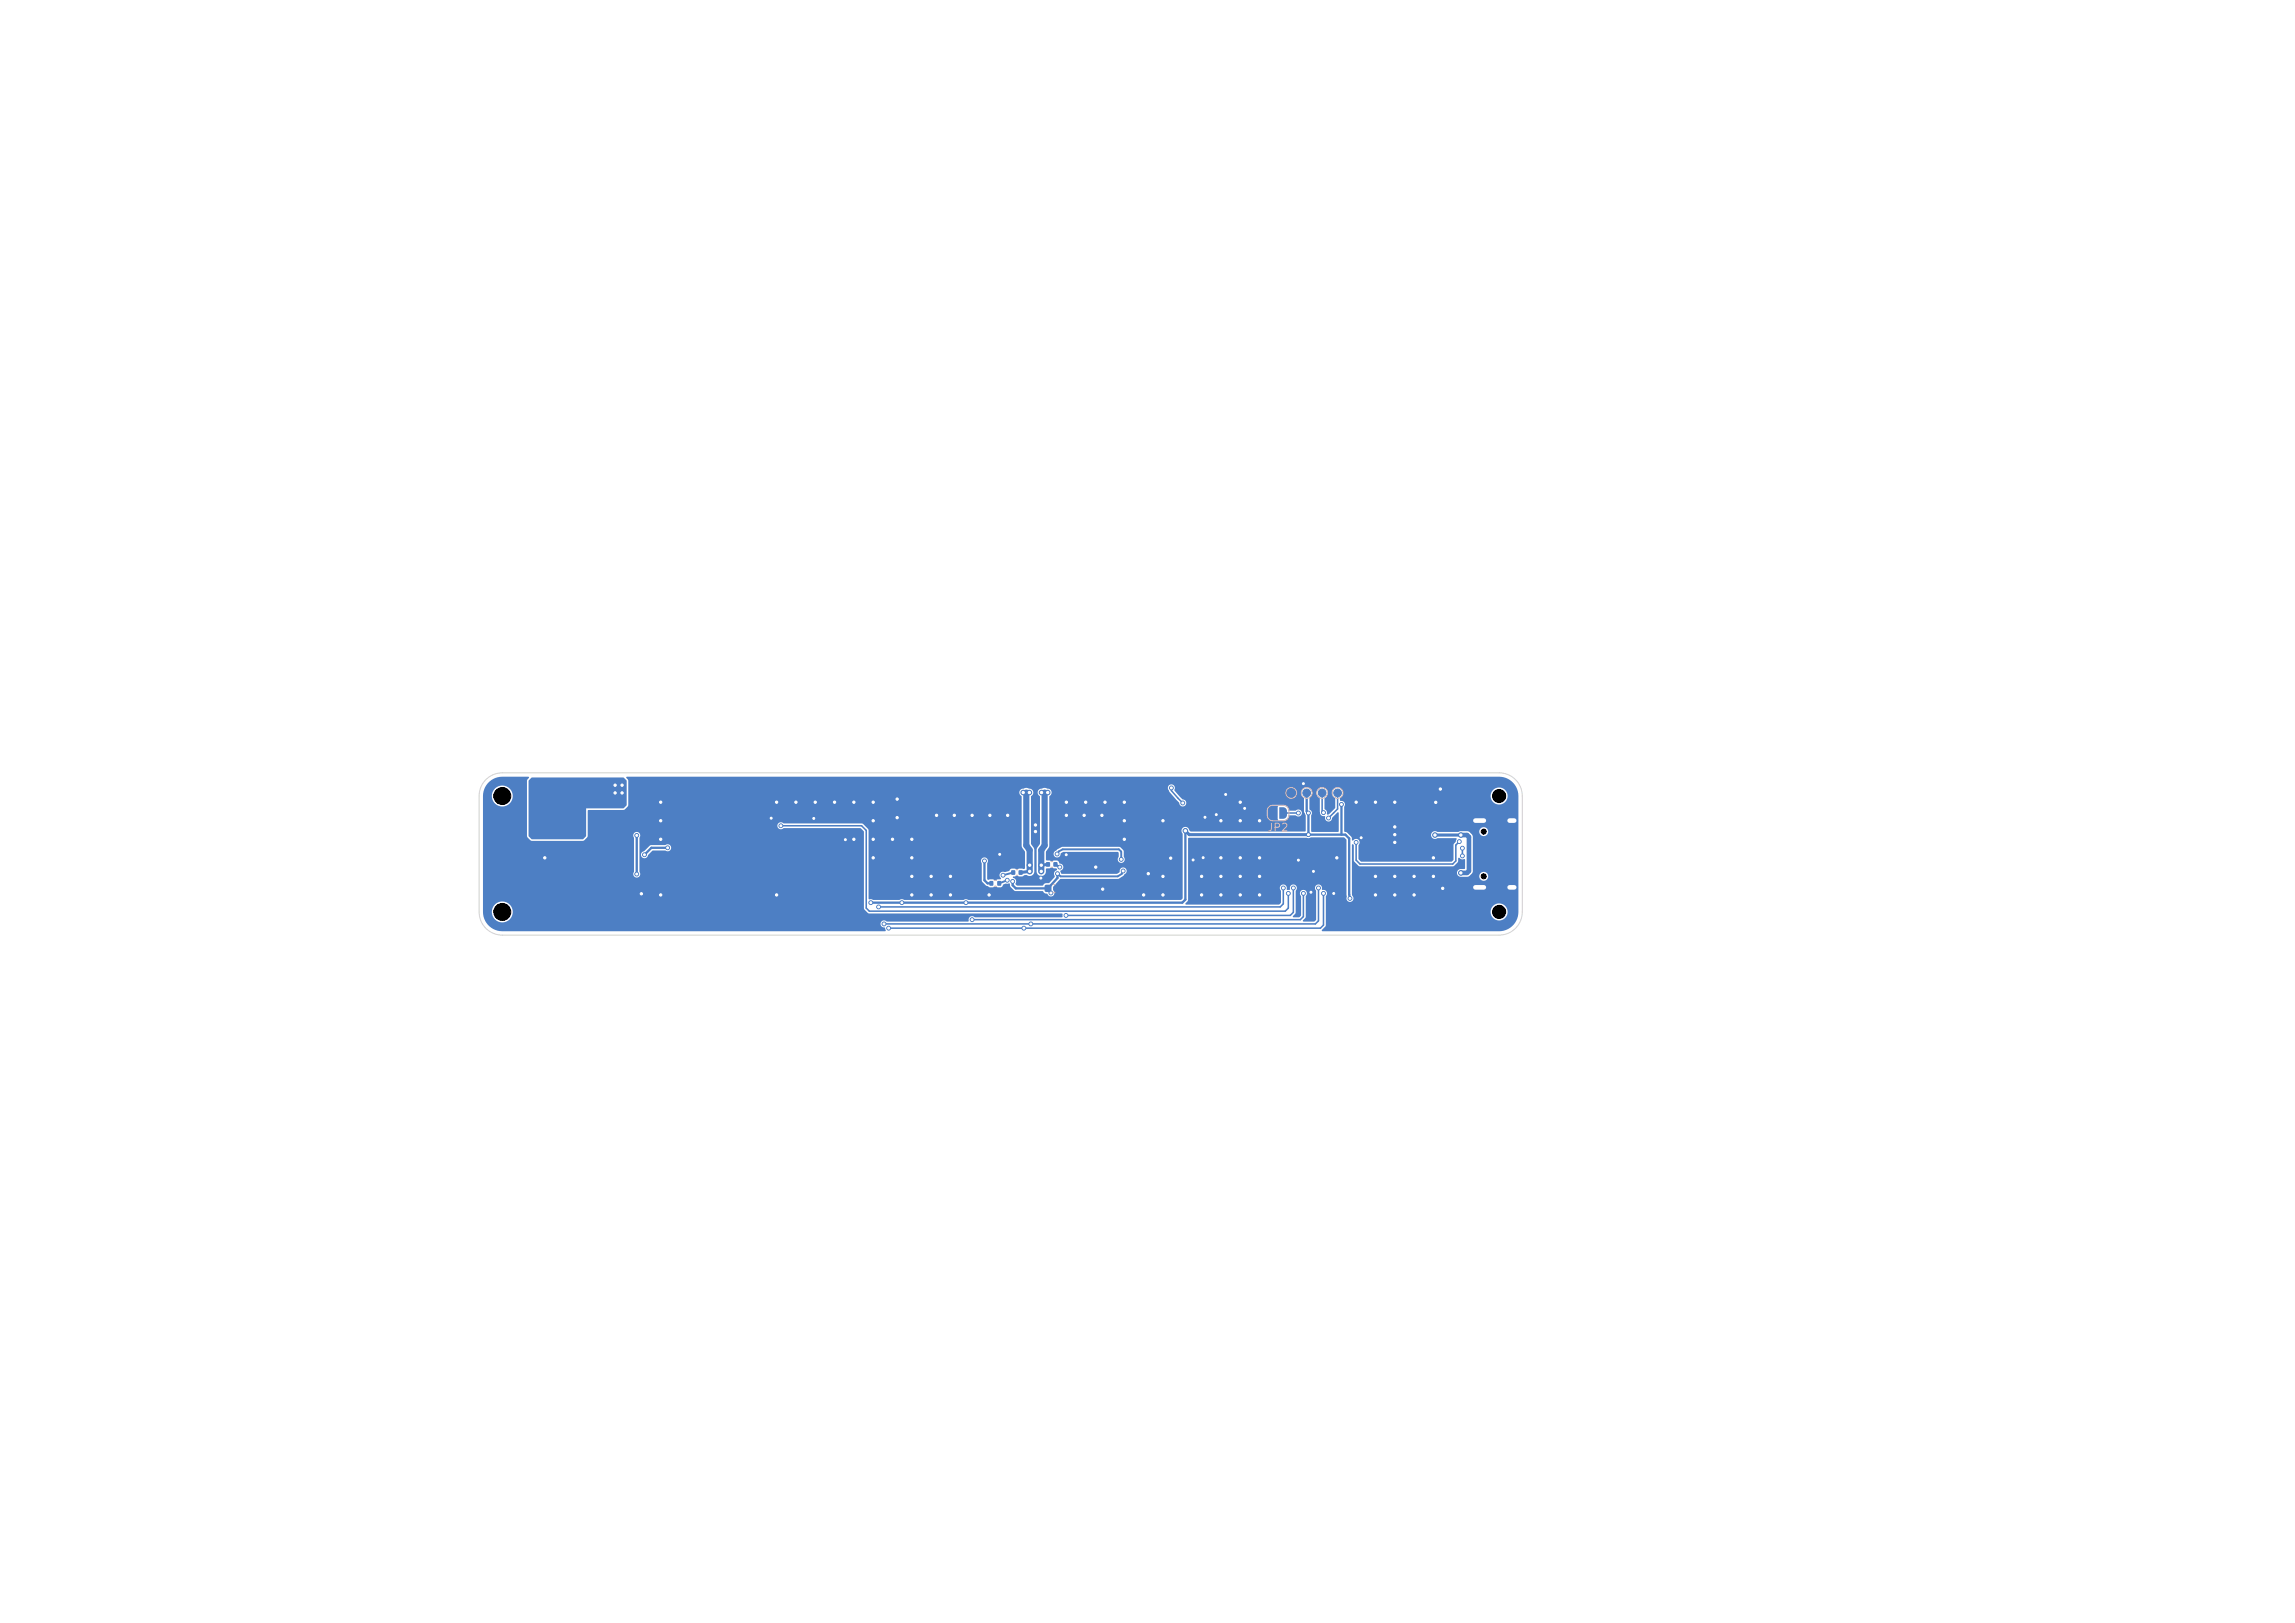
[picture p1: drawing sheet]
<svg xmlns="http://www.w3.org/2000/svg" width="297mm" height="210mm" viewBox="0 0 297 210" stroke-linecap="round" stroke-linejoin="round" font-family="sans-serif">
<defs><g id="words">
<text font-size="1" fill="#e8b2a7" x="163.9" y="107.8">JP2</text>
</g></defs>
<path d="M190.9 106.2h1.1M190.9 114.8h1.1M195.4 106.2h.6M195.4 114.8h.6" fill="none" stroke="#4d7fc4" stroke-width="1"/>
<path d="M69.9 101.4l.5-.2h4.5l.3 .1 .2 .2 .2 .3-.1 2-.2 .2-.4 .2h-4.5l-.4-.1-.2-.2-.2-.4v-1.7z" fill="#4d7fc4"/>
<circle cx="173.1" cy="102.6" r=".5" fill="#4d7fc4" stroke="#4d7fc4" stroke-width=".13"/>
<g fill="#4d7fc4">
<path d="M129.1 114h.4v.6h-.4z"/>
<path d="M128.1 114h.4v.6h-.4z"/>
</g>
<circle cx="169.1" cy="102.6" r=".5" fill="#4d7fc4" stroke="#4d7fc4" stroke-width=".13"/>
<g fill="#4d7fc4">
<path d="M135.2 114.5h.2h.6l.1 .2-.1 .7h-.1h-.7v-.2z"/>
<path d="M136.8 114.5h.2h.6v.2v.7h-.2h-.6l-.1-.2z"/>
<path d="M165.6 104.5h.6l.3 .3v.7l-.1 .3-.2 .1-.6 .1z"/>
<path d="M164.4 104.6l.3-.1h.6v1.5l-.6-.1-.3-.1-.1-.3v-.6z"/>
<path d="M130.9 112.6h.5v.6h-.5z"/>
<path d="M131.8 112.6h.5v.6h-.5z"/>
<path d="M69.8 117.1l.2-.2 .4-.1h4.5l.3 .1 .2 .2 .2 .3-.1 2-.2 .2-.4 .2h-4.5l-.4-.1-.2-.2-.2-.3v-1.6z"/>
<path d="M69.8 113.2l.2-.2 .4-.1h4.5l.3 .1 .2 .2 .2 .3-.1 2-.2 .2-.4 .2h-4.5l-.4-.1-.2-.2-.2-.3v-1.6z"/>
</g>
<circle cx="167.1" cy="102.6" r=".5" fill="#4d7fc4" stroke="#4d7fc4" stroke-width=".13"/>
<path d="M69.8 105.4l.2-.2 .4-.1h4.5l.3 .1 .2 .2 .2 .3-.1 2-.2 .2-.4 .2h-4.5l-.4-.1-.2-.2-.2-.3v-1.6z" fill="#4d7fc4"/>
<circle cx="171.1" cy="102.6" r=".5" fill="#4d7fc4" stroke="#4d7fc4" stroke-width=".13"/>
<g fill="#4d7fc4">
<path d="M136.3 111.6h.5v.5h-.5z"/>
<path d="M135.4 111.6h.5v.5h-.5z"/>
</g>
<g fill="#4d7fc4" stroke="#4d7fc4" stroke-width=".13">
<circle cx="158" cy="115.8" r=".3"/>
<circle cx="158" cy="111" r=".3"/>
<circle cx="163" cy="115.8" r=".3"/>
<circle cx="180.5" cy="115.8" r=".3"/>
<circle cx="85.5" cy="115.8" r=".3"/>
<circle cx="160.5" cy="115.8" r=".3"/>
<circle cx="163" cy="111" r=".3"/>
<circle cx="85.5" cy="103.8" r=".3"/>
<circle cx="155.9" cy="105.7" r=".25"/>
<circle cx="128" cy="115.8" r=".3"/>
<circle cx="123" cy="115.8" r=".3"/>
<circle cx="123" cy="113.4" r=".3"/>
<circle cx="113" cy="103.8" r=".3"/>
<circle cx="103" cy="103.8" r=".3"/>
<circle cx="155.5" cy="115.8" r=".3"/>
<circle cx="134.7" cy="113.6" r=".25"/>
<circle cx="140.3" cy="105.5" r=".3"/>
<circle cx="183" cy="115.8" r=".3"/>
<circle cx="180.5" cy="109" r=".3"/>
<circle cx="118" cy="113.4" r=".3"/>
<circle cx="130.4" cy="105.5" r=".3"/>
<circle cx="185.5" cy="111" r=".3"/>
<circle cx="123.5" cy="105.5" r=".3"/>
<circle cx="168" cy="111.3" r=".25"/>
<circle cx="125.8" cy="105.5" r=".3"/>
<circle cx="148" cy="115.8" r=".3"/>
<circle cx="116.1" cy="105.8" r=".3"/>
<circle cx="180.5" cy="113.4" r=".3"/>
<circle cx="100.5" cy="115.8" r=".3"/>
<circle cx="145.5" cy="106.2" r=".3"/>
<circle cx="85.5" cy="108.6" r=".3"/>
<circle cx="178" cy="115.8" r=".3"/>
<circle cx="129.4" cy="110.5" r=".25"/>
<circle cx="183" cy="113.4" r=".3"/>
<circle cx="172.6" cy="115.6" r=".25"/>
<circle cx="113" cy="106.2" r=".3"/>
<circle cx="138" cy="110.6" r=".25"/>
<circle cx="154.4" cy="111.3" r=".25"/>
<circle cx="85.5" cy="106.2" r=".3"/>
<circle cx="109.4" cy="108.7" r=".25"/>
<circle cx="158" cy="113.4" r=".3"/>
<circle cx="100.5" cy="103.8" r=".3"/>
<circle cx="121.2" cy="105.5" r=".3"/>
<circle cx="99.8" cy="105.9" r=".25"/>
<circle cx="160.5" cy="113.4" r=".3"/>
<circle cx="155.5" cy="113.4" r=".3"/>
<circle cx="169.7" cy="115.4" r=".25"/>
<circle cx="115.5" cy="108.6" r=".3"/>
<circle cx="108" cy="103.8" r=".3"/>
<circle cx="160.5" cy="111" r=".3"/>
<circle cx="175.5" cy="103.8" r=".3"/>
<circle cx="134" cy="106.7" r=".3"/>
<circle cx="180.5" cy="107" r=".3"/>
<circle cx="157.4" cy="105.4" r=".25"/>
<circle cx="141.8" cy="112.2" r=".3"/>
<circle cx="128.1" cy="105.5" r=".3"/>
<circle cx="120.5" cy="115.8" r=".3"/>
<circle cx="168.7" cy="101.4" r=".25"/>
<circle cx="151.5" cy="111" r=".3"/>
<circle cx="110.5" cy="108.6" r=".3"/>
<circle cx="155.7" cy="111" r=".25"/>
<circle cx="160.5" cy="106.2" r=".3"/>
<circle cx="118" cy="111" r=".3"/>
<circle cx="118" cy="115.8" r=".3"/>
<circle cx="150.5" cy="106.2" r=".3"/>
<circle cx="160.5" cy="103.8" r=".3"/>
<circle cx="138" cy="105.5" r=".3"/>
<circle cx="161.1" cy="104.6" r=".25"/>
<circle cx="134" cy="107.6" r=".3"/>
<circle cx="163" cy="113.4" r=".3"/>
<circle cx="105.5" cy="103.8" r=".3"/>
<circle cx="180.5" cy="103.8" r=".3"/>
<circle cx="173" cy="111" r=".3"/>
<circle cx="110.5" cy="103.8" r=".3"/>
<circle cx="158.6" cy="102.8" r=".25"/>
<circle cx="176.2" cy="108.4" r=".25"/>
<circle cx="118" cy="108.6" r=".3"/>
<circle cx="150.5" cy="115.8" r=".3"/>
<circle cx="143" cy="103.8" r=".3"/>
<circle cx="145.5" cy="108.6" r=".3"/>
<circle cx="116.1" cy="103.4" r=".3"/>
<circle cx="138" cy="103.8" r=".3"/>
<circle cx="113" cy="108.6" r=".3"/>
<circle cx="185.5" cy="113.4" r=".3"/>
<circle cx="158" cy="106.2" r=".3"/>
<circle cx="140.5" cy="103.8" r=".3"/>
<circle cx="105.3" cy="105.9" r=".25"/>
<circle cx="83" cy="115.7" r=".3"/>
<circle cx="142.6" cy="105.5" r=".3"/>
<circle cx="150.5" cy="113.4" r=".3"/>
<circle cx="145.5" cy="103.8" r=".3"/>
<circle cx="178" cy="103.8" r=".3"/>
<circle cx="148.6" cy="113.1" r=".3"/>
<circle cx="185.8" cy="103.8" r=".3"/>
<circle cx="186.7" cy="114.9" r=".3"/>
<circle cx="120.5" cy="113.4" r=".3"/>
<circle cx="178" cy="113.4" r=".3"/>
<circle cx="170" cy="112.7" r=".25"/>
<circle cx="142.7" cy="115.1" r=".3"/>
<circle cx="163" cy="106.2" r=".3"/>
<circle cx="70.5" cy="111" r=".3"/>
<circle cx="180.5" cy="108" r=".3"/>
<circle cx="113" cy="111" r=".3"/>
<circle cx="186.4" cy="102.1" r=".3"/>
<circle cx="169.3" cy="108" r=".25"/>
<circle cx="125" cy="116.8" r=".25"/>
<circle cx="153.4" cy="107.5" r=".3"/>
<circle cx="174.7" cy="116.2" r=".25"/>
<circle cx="112.7" cy="116.8" r=".25"/>
<circle cx="169.3" cy="105.2" r=".25"/>
<circle cx="173.6" cy="104.1" r=".25"/>
<circle cx="116.7" cy="116.8" r=".25"/>
<circle cx="145.4" cy="112.7" r=".25"/>
<circle cx="136.9" cy="113" r=".25"/>
<circle cx="136" cy="115.6" r=".25"/>
<circle cx="131.1" cy="114" r=".25"/>
<circle cx="185.7" cy="108.1" r=".3"/>
<circle cx="189.1" cy="108.1" r=".3"/>
<circle cx="189.1" cy="112.9" r=".3"/>
<circle cx="171.3" cy="115.6" r=".25"/>
<circle cx="115" cy="120.1" r=".25"/>
<circle cx="132.5" cy="120.1" r=".25"/>
<circle cx="114.4" cy="119.5" r=".25"/>
<circle cx="133.4" cy="119.6" r=".25"/>
<circle cx="170.6" cy="114.9" r=".25"/>
<circle cx="101.1" cy="106.8" r=".25"/>
<circle cx="166.7" cy="115.6" r=".25"/>
<circle cx="167.4" cy="114.9" r=".25"/>
<circle cx="138" cy="118.4" r=".25"/>
<circle cx="136.8" cy="110.5" r=".25"/>
<circle cx="145.1" cy="111.2" r=".25"/>
<circle cx="137.2" cy="112.2" r=".25"/>
<circle cx="130.4" cy="113.9" r=".25"/>
<circle cx="129.8" cy="113.2" r=".25"/>
<circle cx="168.7" cy="115.6" r=".25"/>
<circle cx="125.8" cy="119" r=".25"/>
<circle cx="127.4" cy="111.4" r=".25"/>
<circle cx="133.3" cy="111.9" r=".3"/>
<circle cx="132.4" cy="102.5" r=".3"/>
<circle cx="133.2" cy="102.5" r=".3"/>
<circle cx="133.3" cy="112.8" r=".3"/>
<circle cx="134.8" cy="102.5" r=".3"/>
<circle cx="134.8" cy="111.9" r=".3"/>
<circle cx="135.6" cy="102.5" r=".3"/>
<circle cx="134.8" cy="112.8" r=".3"/>
<circle cx="153.1" cy="103.9" r=".25"/>
<circle cx="151.6" cy="101.9" r=".25"/>
<circle cx="82.4" cy="108.1" r=".25"/>
<circle cx="82.4" cy="113.1" r=".25"/>
<circle cx="166.1" cy="114.9" r=".25"/>
<circle cx="113.7" cy="117.4" r=".25"/>
<circle cx="168" cy="105.2" r=".25"/>
<circle cx="189.3" cy="109.7" r=".25"/>
<circle cx="189.3" cy="110.7" r=".25"/>
<circle cx="171.3" cy="105.1" r=".25"/>
<circle cx="171.9" cy="105.9" r=".25"/>
<circle cx="79.6" cy="102.6" r=".3"/>
<circle cx="80.5" cy="101.6" r=".3"/>
<circle cx="80.5" cy="102.6" r=".3"/>
<circle cx="79.6" cy="101.6" r=".3"/>
<circle cx="175.5" cy="109" r=".25"/>
<circle cx="188.9" cy="108.9" r=".25"/>
<circle cx="83.4" cy="110.6" r=".25"/>
<circle cx="86.4" cy="109.7" r=".25"/>
</g>
<path d="M133.3 112.8l-1.2 .1M135.6 111.9l-.8 .1M153.4 107.5l.5 .5h15.4M185.7 108.1h3.4" fill="none" stroke="#4d7fc4" stroke-width=".4"/>
<path d="M82.4 108.1v5M86.4 109.7h-2.1l-.9 .9M127.4 111.4v2.5l.4 .4h.5M131.1 114.1v.4l.4 .5h4.1M135.6 115v.2l.4 .4M136.9 113.1v.5l-1.3 1.4M153.4 107.5v8.9l-.4 .4h-40.3M169.1 102.6v2.4l.2 .2v2.8h4.8l.5 .5v7.3l.1 .5M173.6 104.1v3.9" fill="none" stroke="#4d7fc4" stroke-width=".3"/>
<path d="M130.4 113.9l-1.1 .4M131.1 112.9l-1.3 .4M136.6 111.9l.6 .3M136.8 110.5l.2-.3 .5-.3h7.3l.3 .3v1M145.4 112.7l-.2 .4-.5 .3h-7.4l-.4-.3" fill="none" stroke="#4d7fc4" stroke-width=".25"/>
<path d="M132.4 102.6h.8M134.8 102.6h.8M189.1 108.1h.8l.2 .2v4.4l-.2 .3h-.8" fill="none" stroke="#4d7fc4" stroke-width=".6"/>
<path d="M101.1 106.9h10.4l.6 .6v10l.4 .4h53.8l.4-.4v-1.9M151.6 102v.3l1.5 1.6M166.1 105.2h1.9M166.1 114.9v2.1l-.4 .4h-52M167.4 114.9v3.2l-.4 .4h-29M168.7 115.6v3l-.4 .4h-42.5M170.6 114.9v4.3l-.4 .4h-55.8M171.1 102.6v2.4l.2 .2M171.3 115.6v4.1l-.4 .4h-55.9M173.1 102.6v2.1l-1.2 1.2M188.9 108.9l-.5 .5v2l-.4 .4h-12l-.5-.5v-2.3M189.3 109.8v1" fill="none" stroke="#4d7fc4" stroke-width=".2"/>
<path d="M132.8 102.6v6.8l.5 .6v2.8M135.2 102.6v6.8l-.4 .6v2.8" fill="none" stroke="#4d7fc4" stroke-width=".8"/>
<g fill="#4d7fc4">
<path d="M63.1 101.3l.7-.5 .9-.3h3.7l.1 .1-.3 .4v1.9h-1.8l-.1-.2a1.35 1.35 0 0 0-2.2-.7 1.35 1.35 0 0 0 .4 2.3 1.35 1.35 0 0 0 1.9-1.4h1.8v5.3l.1 .2 .5 .4h6.6l.2-.1 .5-.5v-3.4h4.6l.2-.1 .4-.4v-3.3l-.3-.4 .1-.1h112.9l.6 .1 .8 .3 .5 .4 .3 .5 .3 1.1h-1.4a1.1 1.1 0 0 0-1.7-.8 1.1 1.1 0 0 0 0 1.8 1.1 1.1 0 0 0 1.7-.8v-.2h1.4v4.6h-3.9v-.1a.58 .58 0 0 0-1-.2 .58 .58 0 0 0 .3 1 .58 .58 0 0 0 .7-.7h3.9v5.8h-3.9v-.1a.57 .57 0 0 0-1-.2 .57 .57 0 0 0 .3 1 .57 .57 0 0 0 .7-.7h3.9v4.6h-1.4v-.2a1.1 1.1 0 0 0-1.8-.5 1.1 1.1 0 0 0 .3 1.8 1.1 1.1 0 0 0 1.5-1.1h1.4l-.2 1-.2 .5-.4 .5-.8 .4-.6 .2h-23.1l-.1-.2 .5-.6v-3.8a.5 .5 0 0 0 .1-.6 .5 .5 0 0 0-.6-.2 .47 .47 0 0 0-.6-.6 .47 .47 0 0 0-.2 .8v3.7l-.2 .2h-1.4h-.1l.4-.6v-2.6a.47 .47 0 0 0 0-.7 .47 .47 0 0 0-.7 0 .47 .47 0 0 0 .1 .7v2.5l-.3 .2h-.7l-.1-.1 .4-.5v-2.8a.47 .47 0 0 0-.2-.8 .47 .47 0 0 0-.6 .6l-.3 .1-.1-.1a.47 .47 0 0 0-.6-.6 .47 .47 0 0 0-.1 .8v1.5l-.3 .2h-12.1v-.1l.4-.5v-8l15.6 .1 .3-.1h4.3l.3 .3v7.4a.46 .46 0 0 0 .2 .6 .46 .46 0 0 0 .6-.2 .46 .46 0 0 0-.1-.6v-6.6v-.1l.2 .2v2l.7 .7h12.1l.6-.5 .1-.6h.1l.3 .2 .4-.1 .1 .2v1.1h-.6a.5 .5 0 0 0-.5 .6 .5 .5 0 0 0 .5 .5l1-.1 .6-.5v-4.8l-.4-.4-.3-.2h-.9l-.3 .1h-2.7a.52 .52 0 0 0-.7 .1 .52 .52 0 0 0 .1 .7 .52 .52 0 0 0 .6 .1h2.5l-.1 .4-.3 .4v1.9l-.2 .3h-11.7l-.4-.4v-1.8a.46 .46 0 0 0 0-.7 .46 .46 0 0 0-.7 .2l-.1-.1-.1-.4-.6-.6-.3-.1v-3.2a.5 .5 0 0 0 0-.6 .5 .5 0 0 0-.6-.2v-.3a.71 .71 0 0 0 .4-1 .71 .71 0 0 0-1-.3 .71 .71 0 0 0-.2 1l.2 .3v1.2l-.9 .9h-.2v-.4l-.3-.3v-1.4a.73 .73 0 0 0 .3-1.1 .73 .73 0 0 0-1.1 0 .73 .73 0 0 0 .2 1.1v1.8a.47 .47 0 0 0 .6 .5l.1 .1a.47 .47 0 0 0 .4 .6 .47 .47 0 0 0 .5-.5l.7-.7h.1l.1 2.4-.1 .1h-3.4l-.1-.1v-2a.58 .58 0 0 0-.2-.8v-1.4a.73 .73 0 0 0 .1-1.1 .73 .73 0 0 0-1.1 0 .73 .73 0 0 0 .3 1.1v.5h-15.3l-.1-.2-.4-.2-1-1.1a.48 .48 0 0 0-.1-.7 .48 .48 0 0 0-.7 .1 .48 .48 0 0 0 .1 .7l1.3 1.5a.46 .46 0 0 0 .5 .4 .46 .46 0 0 0 .4-.5h15.3v1.3h-.3a.5 .5 0 0 0-.9-.2h-.8a.89 .89 0 0 0-.7-.7h-.5l-.2 .2-.1 1.6 .1 .1h.9l.3-.2 .2-.4h.9a.46 .46 0 0 0 .5 .1 .46 .46 0 0 0 .3-.5h.3l.2 .4v2l-.1 .1h-14.8l-.2-.1a.53 .53 0 0 0-.7-.4 .53 .53 0 0 0-.1 .8v3.2h-7.5l-.2-.3v-.7l-.6-.5h-7.3l-.8 .5a.47 .47 0 0 0-.3 .5 .47 .47 0 0 0 .5 .4 .47 .47 0 0 0 .4-.6l.3-.2h7l.2 .2v.4l-.1 .2a.45 .45 0 0 0 .3 .6 .45 .45 0 0 0 .6-.5h7.5v1.5h-7.3a.46 .46 0 0 0-.6-.3 .46 .46 0 0 0-.3 .5l-.4 .3h-7.1l-.2-.3 .1-.2a.47 .47 0 0 0 .3-.5 .47 .47 0 0 0-.5-.4l-.1-.2-.2-.2h-.4l-.3 .2-.2-.2h-.5v-.1v-1l.4-.7v-6.4a.55 .55 0 0 0 .3-.7 .55 .55 0 0 0-.6-.4h-.5a.56 .56 0 0 0-.6 .3 .56 .56 0 0 0 .1 .7l.1 6.2-.4 .7v2.9a.63 .63 0 0 0 .8 .5 .63 .63 0 0 0 .4-.8v-.1h.5l.2-.2 .3 .2h.3l.1 .2a.56 .56 0 0 0-.3 .9l-.7 .7-.5 .1-.4 .3h-3.2l-.3-.3a.46 .46 0 0 0-.3-.7v-.1l.5-.2 .3 .1h.4l.5-.2a.62 .62 0 0 0 1.1-.4v-2.9l-.5-.7v-6.1a.55 .55 0 0 0 .3-.7 .55 .55 0 0 0-.6-.4h-.5a.56 .56 0 0 0-.6 .3 .56 .56 0 0 0 .2 .7v6.5l.5 .7v2.1l-.2 .1h-.6l-.3 .1-.2-.1h-.5l-.3 .3-.6 .1a.48 .48 0 0 0-.6 .3 .48 .48 0 0 0 .1 .6v.1h-.4l-.3 .2-.3-.2h-.7v-2.1a.47 .47 0 0 0-.1-.6 .47 .47 0 0 0-.6 0 .47 .47 0 0 0 0 .6v2.3l.5 .6 .5 .2h.4l.3-.2 .3 .2h.4l.4-.4 .7-.1 .2 .5 .5 .5h3.6l.2 .2 .5 .2a.47 .47 0 0 0 .7 .2 .47 .47 0 0 0 0-.8v-.4l1-1h7.4l.7-.4 .3-.3 .1-.4h7.3v3.6l-.3 .2h-27.5l-.2-.1-.4 .1h-7.7l-.2-.1-.4 .1h-3.4h-.5l-.1-.1v-8.9l-.7-.8-10.3-.1a.47 .47 0 0 0-.7 0 .47 .47 0 0 0 .1 .7 .47 .47 0 0 0 .6 0h9.9l.5 .4v.4h-29a.46 .46 0 0 0-.6-.3 .46 .46 0 0 0-.1 .7l-.1 4.4a.47 .47 0 0 0 .1 .6 .47 .47 0 0 0 .6 0 .47 .47 0 0 0 .1-.6v-4.4l.1-.4h28.9v1.6h-24.9a.49 .49 0 0 0-.8-.3l-1.9 .1-.8 .7a.47 .47 0 0 0-.4 .5 .47 .47 0 0 0 .4 .5 .47 .47 0 0 0 .5-.5l.6-.5h1.6a.48 .48 0 0 0 .5 0 .48 .48 0 0 0 .3-.5h24.9v7.9l.3 .4h-45.7l-.1-.2a1.35 1.35 0 0 0-2.2-.7 1.35 1.35 0 0 0 .4 2.3 1.35 1.35 0 0 0 1.9-1.4h45.7l.3 .3h25l.1 .1v.3l-.1 .1h-11.3a.49 .49 0 0 0-.6-.1 .49 .49 0 0 0-.2 .6h-10.5a.48 .48 0 0 0-.8 .2 .48 .48 0 0 0 .5 .6l.1 .4-.1 .1h-49.5l-.9-.2-.5-.2-.7-.7-.2-.5-.2-.9v-15l.2-.9z"/>
<path d="M68.4 101l.4-.4h11.9l.4 .4v3.2l-.4 .4h-4.8v3.6l-.4 .4h-6.7l-.4-.4z"/>
</g>
<g fill="none" stroke="#e8b2a7" stroke-width=".13">
<path d="M128.6 113.9h.4M128.6 114.7h.4M131.5 112.5h.2M131.5 113.3h.2M136 111.5h.2M136 112.2h.2M136.3 114.4h.2M136.3 115.5h.2M164.2 104.4l.4-.2h1.5a.7 .7 0 0 1 .7 .7v.6a.7 .7 0 0 1-.7 .7h-1.4a.7 .7 0 0 1-.7-.7v-.7z"/>
<circle cx="167.1" cy="102.6" r=".7"/>
<circle cx="169.1" cy="102.6" r=".7"/>
<circle cx="171.1" cy="102.6" r=".7"/>
<circle cx="173.1" cy="102.6" r=".7"/>
</g>
<path d="M62.9 100.9a3 3 0 0 1 2.1-.9h129a3 3 0 0 1 3 3v15a3 3 0 0 1-3 3h-129a3 3 0 0 1-3-3v-15a3 3 0 0 1 .9-2.1z" fill="none" stroke="#d0d2cd" stroke-width=".13"/>
<g fill="#fff" stroke="#fff" stroke-width=".13">
<circle cx="158" cy="115.8" r=".15"/>
<circle cx="158" cy="111" r=".15"/>
<circle cx="163" cy="115.8" r=".15"/>
<circle cx="180.5" cy="115.8" r=".15"/>
<circle cx="85.5" cy="115.8" r=".15"/>
<circle cx="160.5" cy="115.8" r=".15"/>
<circle cx="163" cy="111" r=".15"/>
<circle cx="85.5" cy="103.8" r=".15"/>
<circle cx="155.9" cy="105.7" r=".13"/>
<circle cx="128" cy="115.8" r=".15"/>
<circle cx="123" cy="115.8" r=".15"/>
<circle cx="123" cy="113.4" r=".15"/>
<circle cx="113" cy="103.8" r=".15"/>
<circle cx="103" cy="103.8" r=".15"/>
<circle cx="155.5" cy="115.8" r=".15"/>
<circle cx="134.7" cy="113.6" r=".12"/>
<circle cx="140.3" cy="105.5" r=".15"/>
<circle cx="183" cy="115.8" r=".15"/>
<circle cx="180.5" cy="109" r=".15"/>
<circle cx="118" cy="113.4" r=".15"/>
<circle cx="130.4" cy="105.5" r=".15"/>
<circle cx="185.5" cy="111" r=".15"/>
<circle cx="123.5" cy="105.5" r=".15"/>
<circle cx="168" cy="111.3" r=".13"/>
<circle cx="125.8" cy="105.5" r=".15"/>
<circle cx="148" cy="115.8" r=".15"/>
<circle cx="116.1" cy="105.8" r=".15"/>
<circle cx="180.5" cy="113.4" r=".15"/>
<circle cx="100.5" cy="115.8" r=".15"/>
<circle cx="145.5" cy="106.2" r=".15"/>
<circle cx="85.5" cy="108.6" r=".15"/>
<circle cx="178" cy="115.8" r=".15"/>
<circle cx="129.4" cy="110.5" r=".12"/>
<circle cx="183" cy="113.4" r=".15"/>
<circle cx="172.6" cy="115.6" r=".13"/>
<circle cx="113" cy="106.2" r=".15"/>
<circle cx="138" cy="110.6" r=".12"/>
<circle cx="154.4" cy="111.3" r=".13"/>
<circle cx="85.5" cy="106.2" r=".15"/>
<circle cx="109.4" cy="108.7" r=".12"/>
<circle cx="158" cy="113.4" r=".15"/>
<circle cx="100.5" cy="103.8" r=".15"/>
<circle cx="121.2" cy="105.5" r=".15"/>
<circle cx="99.8" cy="105.9" r=".12"/>
<circle cx="160.5" cy="113.4" r=".15"/>
<circle cx="155.5" cy="113.4" r=".15"/>
<circle cx="169.7" cy="115.4" r=".13"/>
<circle cx="115.5" cy="108.6" r=".15"/>
<circle cx="108" cy="103.8" r=".15"/>
<circle cx="160.5" cy="111" r=".15"/>
<circle cx="175.5" cy="103.8" r=".15"/>
<circle cx="134" cy="106.7" r=".15"/>
<circle cx="180.5" cy="107" r=".15"/>
<circle cx="157.4" cy="105.4" r=".12"/>
<circle cx="141.8" cy="112.2" r=".15"/>
<circle cx="128.1" cy="105.5" r=".15"/>
<circle cx="120.5" cy="115.8" r=".15"/>
<circle cx="168.7" cy="101.4" r=".13"/>
<circle cx="151.5" cy="111" r=".15"/>
<circle cx="110.5" cy="108.6" r=".15"/>
<circle cx="155.7" cy="111" r=".12"/>
<circle cx="160.5" cy="106.2" r=".15"/>
<circle cx="118" cy="111" r=".15"/>
<circle cx="118" cy="115.8" r=".15"/>
<circle cx="150.5" cy="106.2" r=".15"/>
<circle cx="160.5" cy="103.8" r=".15"/>
<circle cx="138" cy="105.5" r=".15"/>
<circle cx="161.1" cy="104.6" r=".13"/>
<circle cx="134" cy="107.6" r=".15"/>
<circle cx="163" cy="113.4" r=".15"/>
<circle cx="105.5" cy="103.8" r=".15"/>
<circle cx="180.5" cy="103.8" r=".15"/>
<circle cx="173" cy="111" r=".15"/>
<circle cx="110.5" cy="103.8" r=".15"/>
<circle cx="158.6" cy="102.8" r=".13"/>
<circle cx="176.2" cy="108.4" r=".13"/>
<circle cx="118" cy="108.6" r=".15"/>
<circle cx="150.5" cy="115.8" r=".15"/>
<circle cx="143" cy="103.8" r=".15"/>
<circle cx="145.5" cy="108.6" r=".15"/>
<circle cx="116.1" cy="103.4" r=".15"/>
<circle cx="138" cy="103.8" r=".15"/>
<circle cx="113" cy="108.6" r=".15"/>
<circle cx="185.5" cy="113.4" r=".15"/>
<circle cx="158" cy="106.2" r=".15"/>
<circle cx="140.5" cy="103.8" r=".15"/>
<circle cx="105.3" cy="105.9" r=".12"/>
<circle cx="83" cy="115.6" r=".15"/>
<circle cx="142.6" cy="105.5" r=".15"/>
<circle cx="150.5" cy="113.4" r=".15"/>
<circle cx="145.5" cy="103.8" r=".15"/>
<circle cx="178" cy="103.8" r=".15"/>
<circle cx="148.6" cy="113.1" r=".15"/>
<circle cx="185.8" cy="103.8" r=".15"/>
<circle cx="186.7" cy="115" r=".15"/>
<circle cx="120.5" cy="113.4" r=".15"/>
<circle cx="178" cy="113.4" r=".15"/>
<circle cx="170" cy="112.8" r=".13"/>
<circle cx="142.7" cy="115" r=".15"/>
<circle cx="163" cy="106.2" r=".15"/>
<circle cx="70.5" cy="111" r=".15"/>
<circle cx="180.5" cy="108" r=".15"/>
<circle cx="113" cy="111" r=".15"/>
<circle cx="186.4" cy="102.1" r=".15"/>
<circle cx="169.3" cy="108" r=".13"/>
<circle cx="125" cy="116.8" r=".13"/>
<circle cx="153.4" cy="107.5" r=".15"/>
<circle cx="174.7" cy="116.2" r=".12"/>
<circle cx="112.7" cy="116.8" r=".13"/>
<circle cx="169.3" cy="105.2" r=".13"/>
<circle cx="173.6" cy="104.1" r=".12"/>
<circle cx="116.7" cy="116.8" r=".13"/>
<circle cx="145.4" cy="112.7" r=".12"/>
<circle cx="136.9" cy="113.1" r=".12"/>
<circle cx="136" cy="115.5" r=".12"/>
<circle cx="131.1" cy="114.1" r=".13"/>
<circle cx="185.7" cy="108.1" r=".15"/>
<circle cx="189.1" cy="108.1" r=".15"/>
<circle cx="189.1" cy="112.9" r=".15"/>
<circle cx="171.3" cy="115.6" r=".12"/>
<circle cx="115" cy="120.1" r=".13"/>
<circle cx="132.5" cy="120.1" r=".12"/>
<circle cx="114.4" cy="119.5" r=".12"/>
<circle cx="133.4" cy="119.5" r=".13"/>
<circle cx="170.6" cy="114.9" r=".12"/>
<circle cx="101.1" cy="106.8" r=".12"/>
<circle cx="166.7" cy="115.6" r=".12"/>
<circle cx="167.4" cy="114.9" r=".12"/>
<circle cx="138" cy="118.4" r=".13"/>
<circle cx="136.8" cy="110.5" r=".12"/>
<circle cx="145.1" cy="111.2" r=".13"/>
<circle cx="137.2" cy="112.2" r=".12"/>
<circle cx="130.4" cy="113.9" r=".12"/>
<circle cx="129.8" cy="113.2" r=".12"/>
<circle cx="168.7" cy="115.6" r=".13"/>
<circle cx="125.8" cy="119" r=".12"/>
<circle cx="127.4" cy="111.4" r=".12"/>
<circle cx="133.3" cy="111.9" r=".15"/>
<circle cx="132.4" cy="102.6" r=".15"/>
<circle cx="133.2" cy="102.6" r=".15"/>
<circle cx="133.3" cy="112.8" r=".15"/>
<circle cx="134.8" cy="102.6" r=".15"/>
<circle cx="134.8" cy="111.9" r=".15"/>
<circle cx="135.6" cy="102.6" r=".15"/>
<circle cx="134.8" cy="112.7" r=".15"/>
<circle cx="153.1" cy="103.9" r=".12"/>
<circle cx="151.6" cy="101.9" r=".12"/>
<circle cx="82.4" cy="108.1" r=".13"/>
<circle cx="82.4" cy="113.1" r=".13"/>
<circle cx="166.1" cy="114.9" r=".12"/>
<circle cx="113.7" cy="117.4" r=".12"/>
<circle cx="168" cy="105.2" r=".13"/>
<circle cx="189.3" cy="109.7" r=".13"/>
<circle cx="189.3" cy="110.7" r=".13"/>
<circle cx="171.3" cy="105.1" r=".12"/>
<circle cx="171.9" cy="105.8" r=".12"/>
<circle cx="79.6" cy="102.6" r=".15"/>
<circle cx="80.5" cy="101.6" r=".15"/>
<circle cx="80.5" cy="102.6" r=".15"/>
<circle cx="79.6" cy="101.6" r=".15"/>
<circle cx="175.5" cy="109" r=".13"/>
<circle cx="188.9" cy="108.9" r=".13"/>
<circle cx="83.4" cy="110.6" r=".12"/>
<circle cx="86.4" cy="109.7" r=".12"/>
</g>
<g fill="#000" stroke="#000" stroke-width=".13">
<circle cx="65" cy="103" r="1.1"/>
<circle cx="65" cy="118" r="1.1"/>
<circle cx="192" cy="113.4" r=".33"/>
<circle cx="192" cy="107.6" r=".33"/>
<circle cx="194" cy="118" r=".85"/>
<circle cx="194" cy="103" r=".85"/>
</g>
<path d="M190.9 106.2h1.1M190.9 114.8h1.1M195.4 106.2h.6M195.4 114.8h.6" fill="none" stroke="#fff" stroke-width=".6"/>
<use href="#words"/>
</svg>
